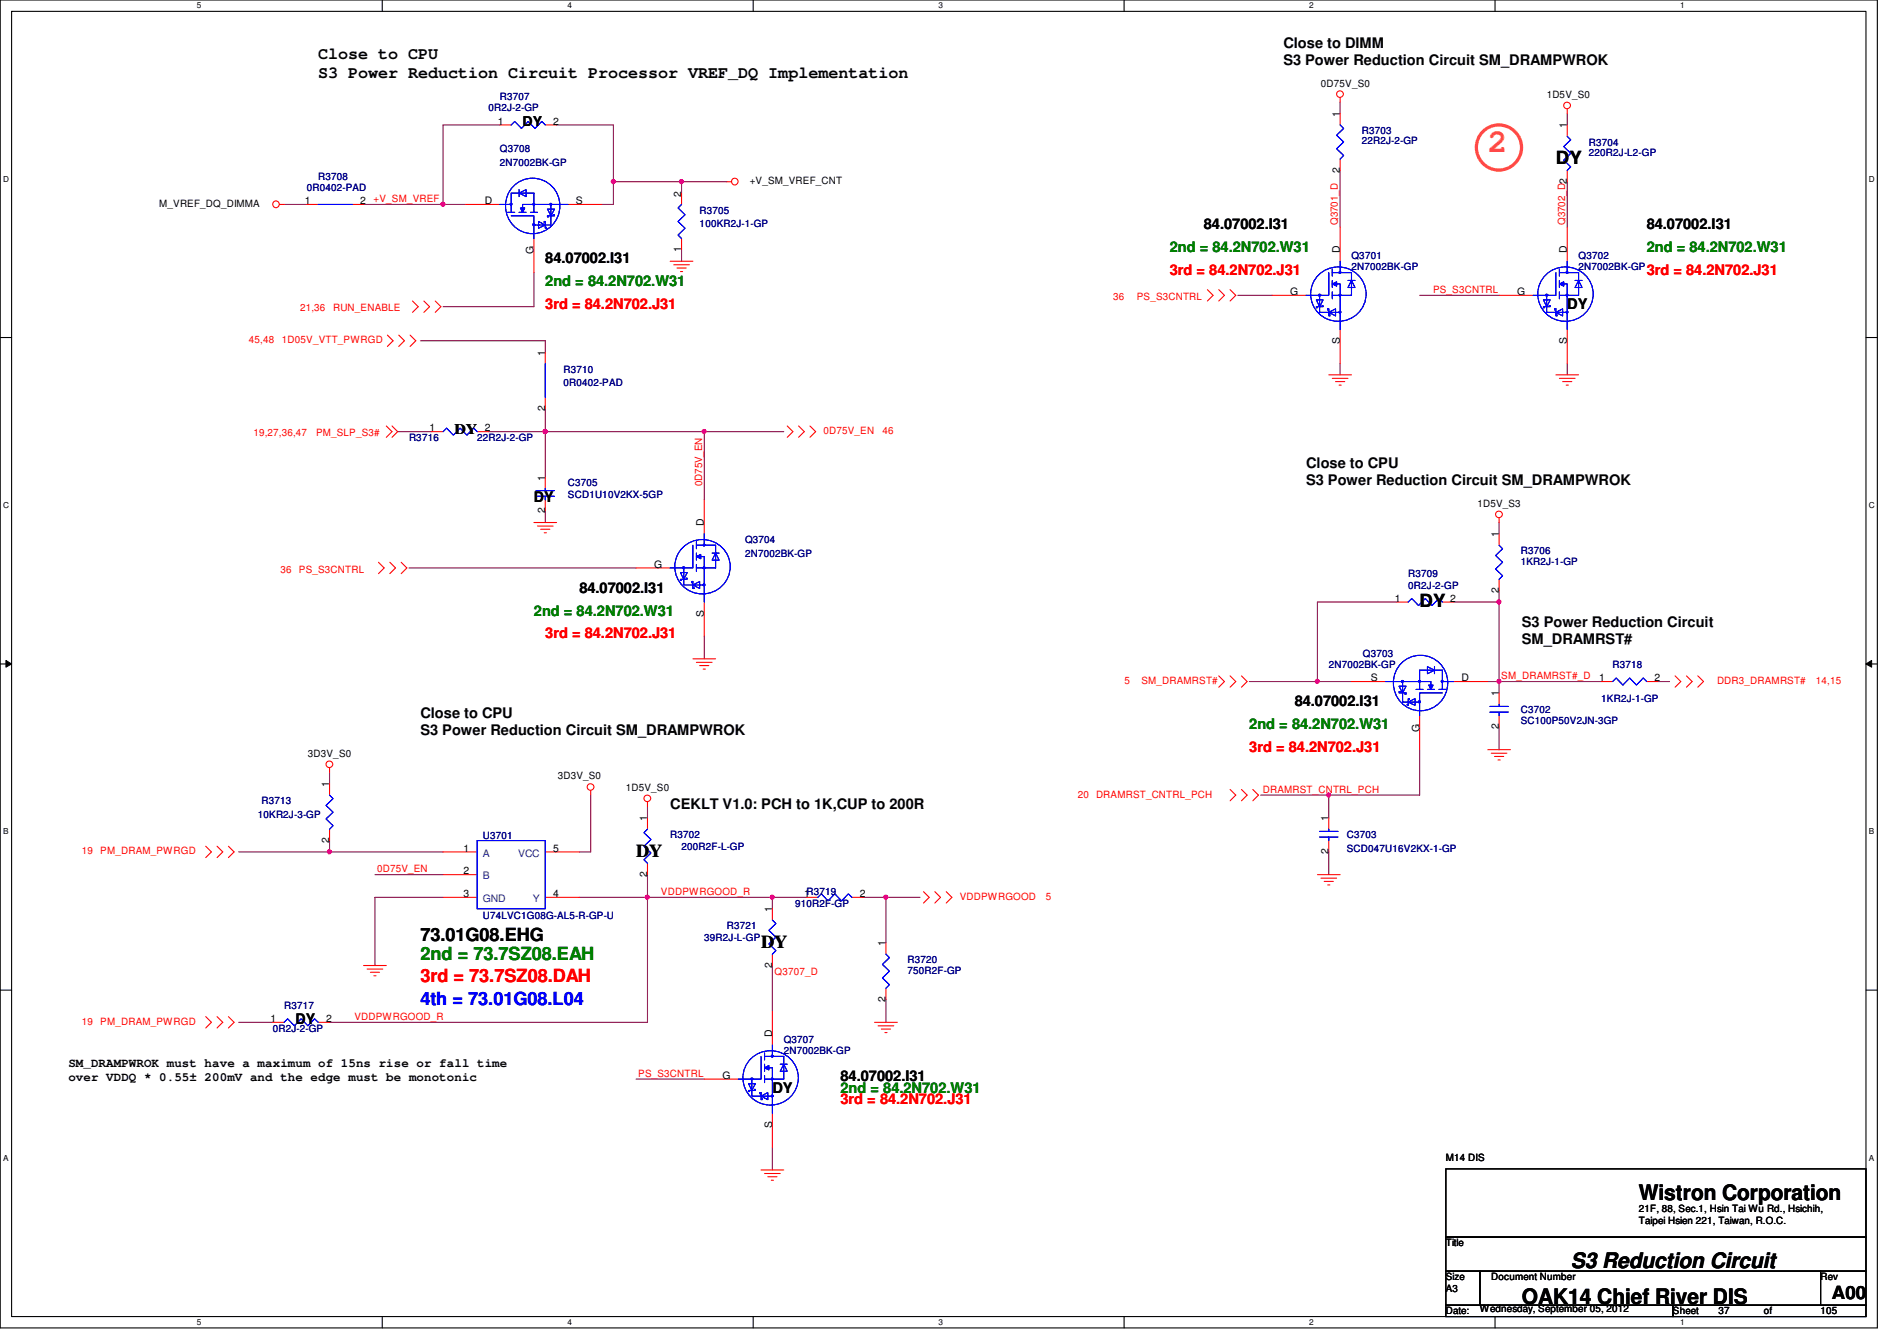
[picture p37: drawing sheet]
<svg xmlns="http://www.w3.org/2000/svg" width="297mm" height="210mm" viewBox="0 0 297 210" stroke-linecap="round" stroke-linejoin="round" font-family="sans-serif">
<defs><g id="words">
<text font-size="5.1" fill="#ff8000" x="233" y="23.8">2</text>
<g font-size="3.3">
<text x="256.6" y="187.9">Wistron Corporation</text>
<text x="246" y="198.5">S3 Reduction Circuit</text>
<text x="238.3" y="204">OAK14 Chief River DIS</text>
</g>
<g font-size="2.8">
<text x="243.6" y="25.7">DY</text>
<text x="222.3" y="95.1">DY</text>
<text x="99.6" y="134.2">DY</text>
<text x="65.8" y="147.4">73.01G08.EHG</text>
<text x="119.2" y="148.4">DY</text>
<text x="286.8" y="203.4">A00</text>
</g>
<text font-size="2.8" fill="#008000" x="65.8" y="150.2">2nd = 73.7SZ08.EAH</text>
<text font-size="2.8" fill="#f00" x="65.8" y="153.8">3rd = 73.7SZ08.DAH</text>
<text font-size="2.8" fill="#00f" x="65.8" y="157.3">4th = 73.01G08.L04</text>
<g font-size="2.6">
<text x="49.8" y="9.3">Close to CPU</text>
<text x="49.8" y="12.2">S3 Power Reduction Circuit Processor VREF_DQ Implementation</text>
</g>
<g font-size="2.3">
<text x="201" y="7.5">Close to DIMM</text>
<text x="201" y="10.2">S3 Power Reduction Circuit SM_DRAMPWROK</text>
<text x="188.5" y="35.9">84.07002.I31</text>
<text x="257.8" y="35.9">84.07002.I31</text>
<text x="85.4" y="41.2">84.07002.I31</text>
<text x="245.4" y="48.3">DY</text>
<text x="71.2" y="67.9">DY</text>
<text x="204.5" y="73.2">Close to CPU</text>
<text x="204.5" y="76">S3 Power Reduction Circuit SM_DRAMPWROK</text>
<text x="83.6" y="78.6">DY</text>
<text x="90.7" y="92.8">84.07002.I31</text>
<text x="238.3" y="98.1">S3 Power Reduction Circuit</text>
<text x="238.3" y="100.9">SM_DRAMRST#</text>
<text x="65.8" y="112.4">Close to CPU</text>
<text x="202.7" y="110.6">84.07002.I31</text>
<text x="65.8" y="115.1">S3 Power Reduction Circuit SM_DRAMPWROK</text>
<text x="104.9" y="126.6">CEKLT V1.0: PCH to 1K,CUP to 200R</text>
<text x="46.3" y="160.4">DY</text>
<text x="120.9" y="171">DY</text>
<text x="131.6" y="169.2">84.07002.I31</text>
</g>
<g font-size="2.3" fill="#008000">
<text x="183.2" y="39.5">2nd = 84.2N702.W31</text>
<text x="257.8" y="39.5">2nd = 84.2N702.W31</text>
<text x="85.4" y="44.8">2nd = 84.2N702.W31</text>
<text x="83.6" y="96.4">2nd = 84.2N702.W31</text>
<text x="195.6" y="114.1">2nd = 84.2N702.W31</text>
<text x="131.6" y="171">2nd = 84.2N702.W31</text>
</g>
<g font-size="2.3" fill="#f00">
<text x="183.2" y="43">3rd = 84.2N702.J31</text>
<text x="257.8" y="43">3rd = 84.2N702.J31</text>
<text x="85.4" y="48.3">3rd = 84.2N702.J31</text>
<text x="85.4" y="99.9">3rd = 84.2N702.J31</text>
<text x="195.6" y="117.7">3rd = 84.2N702.J31</text>
<text x="131.6" y="172.8">3rd = 84.2N702.J31</text>
</g>
<text font-size="2.1" x="81.8" y="19.8">DY</text>
<g font-size="1.9">
<text x="10.7" y="167">SM_DRAMPWROK must have a maximum of 15ns rise or fall time</text>
<text x="10.7" y="169.2">over VDDQ * 0.55± 200mV and the edge must be monotonic</text>
</g>
<g font-size="1.6" fill="#000080">
<text x="76.5" y="17.4">0R2J-2-GP</text>
<text x="78.3" y="15.7">R3707</text>
<text x="78.3" y="23.8">Q3708</text>
<text x="213.2" y="21">R3703</text>
<text x="213.2" y="22.6">22R2J-2-GP</text>
<text x="248.8" y="22.8">R3704</text>
<text x="48" y="29.9">0R0402-PAD</text>
<text x="49.8" y="28.1">R3708</text>
<text x="78.3" y="26">2N7002BK-GP</text>
<text x="248.8" y="24.4">220R2J-L2-GP</text>
<text x="109.6" y="33.4">R3705</text>
<text x="109.6" y="35.6">100KR2J-1-GP</text>
<text x="211.6" y="40.6">Q3701</text>
<text x="247.2" y="40.6">Q3702</text>
<text x="211.6" y="42.3">2N7002BK-GP</text>
<text x="247.2" y="42.3">2N7002BK-GP</text>
<text x="88.2" y="58.3">R3710</text>
<text x="88.2" y="60.5">0R0402-PAD</text>
<text x="64" y="69">R3716</text>
<text x="74.7" y="69">22R2J-2-GP</text>
<text x="88.9" y="76.1">C3705</text>
<text x="88.9" y="77.9">SCD1U10V2KX-5GP</text>
<text x="116.7" y="85">Q3704</text>
<text x="116.7" y="87.1">2N7002BK-GP</text>
<text x="238.1" y="86.8">R3706</text>
<text x="238.1" y="88.4">1KR2J-1-GP</text>
<text x="220.5" y="90.3">R3709</text>
<text x="220.5" y="92.1">0R2J-2-GP</text>
<text x="208.1" y="104.6">2N7002BK-GP</text>
<text x="213.4" y="102.8">Q3703</text>
<text x="252.5" y="104.6">R3718</text>
<text x="238.1" y="111.7">C3702</text>
<text x="238.1" y="113.3">SC100P50V2JN-3GP</text>
<text x="250.7" y="109.9">1KR2J-1-GP</text>
<text x="40.9" y="125.9">R3713</text>
<text x="40.4" y="128">10KR2J-3-GP</text>
<text x="75.6" y="131.4">U3701</text>
<text x="104.9" y="131.2">R3702</text>
<text x="210.9" y="131.2">C3703</text>
<text x="106.7" y="133">200R2F-L-GP</text>
<text x="210.9" y="133.3">SCD047U16V2KX-1-GP</text>
<text x="75.6" y="143.8">U74LVC1G08G-AL5-R-GP-U</text>
<text x="124.5" y="141.9">910R2F-GP</text>
<text x="110.3" y="147.2">39R2J-L-GP</text>
<text x="113.8" y="145.5">R3721</text>
<text x="142.1" y="150.8">R3720</text>
<text x="142.1" y="152.4">750R2F-GP</text>
<text x="42.7" y="161.5">0R2J-2-GP</text>
<text x="44.5" y="157.9">R3717</text>
<text x="122.7" y="163.2">Q3707</text>
<text x="122.7" y="165">2N7002BK-GP</text>
</g>
<g font-size="1.6">
<text x="206.8" y="13.5">0D75V_S0</text>
<text x="242.2" y="15.3">1D5V_S0</text>
<text x="77.9" y="19.5">1</text>
<text x="86.6" y="19.5">2</text>
<text x="209.8" y="18.3" transform="rotate(-90 209.8 18.3)">1</text>
<text x="245.4" y="20.1" transform="rotate(-90 245.4 20.1)">1</text>
<text x="117.4" y="28.8">+V_SM_VREF_CNT</text>
<text x="209.8" y="27" transform="rotate(-90 209.8 27)">2</text>
<text x="24.9" y="32.4">M_VREF_DQ_DIMMA</text>
<text x="47.7" y="32">1</text>
<text x="56.4" y="32">2</text>
<text x="75.9" y="32">D</text>
<text x="90.2" y="32">S</text>
<text x="106.7" y="30.8" transform="rotate(-90 106.7 30.8)">2</text>
<text x="83.6" y="39.8" transform="rotate(-90 83.6 39.8)">G</text>
<text x="106.7" y="39.5" transform="rotate(-90 106.7 39.5)">1</text>
<text x="209.8" y="39.7" transform="rotate(-90 209.8 39.7)">D</text>
<text x="245.4" y="39.7" transform="rotate(-90 245.4 39.7)">D</text>
<text x="202" y="46.2">G</text>
<text x="237.6" y="46.2">G</text>
<text x="209.8" y="53.9" transform="rotate(-90 209.8 53.9)">S</text>
<text x="245.4" y="53.9" transform="rotate(-90 245.4 53.9)">S</text>
<text x="85.3" y="55.7" transform="rotate(-90 85.3 55.7)">1</text>
<text x="85.3" y="64.3" transform="rotate(-90 85.3 64.3)">2</text>
<text x="67.3" y="67.5">1</text>
<text x="75.9" y="67.5">2</text>
<text x="85.3" y="75.2" transform="rotate(-90 85.3 75.2)">1</text>
<text x="85.3" y="80.3" transform="rotate(-90 85.3 80.3)">2</text>
<text x="110.2" y="82.3" transform="rotate(-90 110.2 82.3)">D</text>
<text x="231.3" y="79.3">1D5V_S3</text>
<text x="102.4" y="88.9">G</text>
<text x="234.7" y="84.1" transform="rotate(-90 234.7 84.1)">1</text>
<text x="218.4" y="94.2">1</text>
<text x="227.1" y="94.2">2</text>
<text x="234.7" y="92.8" transform="rotate(-90 234.7 92.8)">2</text>
<text x="110.2" y="96.6" transform="rotate(-90 110.2 96.6)">S</text>
<text x="214.7" y="106.6">S</text>
<text x="228.9" y="106.6">D</text>
<text x="250.4" y="106.6">1</text>
<text x="259.1" y="106.6">2</text>
<text x="234.7" y="109" transform="rotate(-90 234.7 109)">1</text>
<text x="48.2" y="118.4">3D3V_S0</text>
<text x="222.2" y="114.5" transform="rotate(-90 222.2 114.5)">G</text>
<text x="234.7" y="114.1" transform="rotate(-90 234.7 114.1)">2</text>
<text x="51.6" y="123.2" transform="rotate(-90 51.6 123.2)">1</text>
<text x="87.3" y="122">3D3V_S0</text>
<text x="98" y="123.8">1D5V_S0</text>
<text x="51.6" y="131.9" transform="rotate(-90 51.6 131.9)">2</text>
<text x="101.3" y="128.6" transform="rotate(-90 101.3 128.6)">1</text>
<text x="208" y="128.6" transform="rotate(-90 208 128.6)">1</text>
<text x="72.6" y="133.3">1</text>
<text x="72.6" y="136.9">2</text>
<text x="86.6" y="133.3">5</text>
<text x="101.3" y="137.2" transform="rotate(-90 101.3 137.2)">2</text>
<text x="208" y="133.7" transform="rotate(-90 208 133.7)">2</text>
<text x="72.6" y="140.4">3</text>
<text x="86.6" y="140.4">4</text>
<text x="120.9" y="142.8" transform="rotate(-90 120.9 142.8)">1</text>
<text x="125.9" y="140.4">1R3719</text>
<text x="134.6" y="140.4">2</text>
<text x="138.7" y="148.1" transform="rotate(-90 138.7 148.1)">1</text>
<text x="120.9" y="151.5" transform="rotate(-90 120.9 151.5)">2</text>
<text x="42.4" y="160">1</text>
<text x="51.1" y="160">2</text>
<text x="138.7" y="156.8" transform="rotate(-90 138.7 156.8)">2</text>
<text x="120.9" y="162.3" transform="rotate(-90 120.9 162.3)">D</text>
<text x="113.1" y="168.9">G</text>
<text x="120.9" y="176.6" transform="rotate(-90 120.9 176.6)">S</text>
<text x="226.4" y="181.7">M14 DIS</text>
<text x="256.6" y="189.7">21F, 88, Sec.1, Hsin Tai Wu Rd., Hsichih,</text>
<text x="256.6" y="191.6">Taipei Hsien 221, Taiwan, R.O.C.</text>
<text x="226.4" y="195.1">Title</text>
<text x="226.4" y="200.4">Size</text>
<text x="226.4" y="202.2">A3</text>
<text x="233.5" y="200.4">Document Number</text>
<text x="285.1" y="200.4">Rev</text>
<text x="226.4" y="205.7">Date:</text>
<text x="231.7" y="205.4">Wednesday, September 05, 2012</text>
<text x="262" y="205.7">Sheet</text>
<text x="269.1" y="205.7">37</text>
<text x="276.2" y="205.7">of</text>
<text x="285.1" y="205.7">105</text>
</g>
<g font-size="1.6" fill="#f00">
<text x="58.5" y="31.7">+V_SM_VREF</text>
<text x="209.5" y="35.2" transform="rotate(-90 209.5 35.2)">Q3701_D</text>
<text x="245.1" y="35.2" transform="rotate(-90 245.1 35.2)">Q3702_D2</text>
<text x="174.3" y="46.9">36</text>
<text x="178" y="46.9">PS_S3CNTRL</text>
<text x="224.4" y="45.9">PS_S3CNTRL</text>
<text x="39" y="53.7">45,48</text>
<text x="44.2" y="53.7">1D05V_VTT_PWRGD</text>
<text x="47" y="48.7">21,36</text>
<text x="52.2" y="48.7">RUN_ENABLE</text>
<text x="39.7" y="68.3">19,27,36,47</text>
<text x="49.5" y="68.3">PM_SLP_S3#</text>
<text x="128.9" y="67.9">0D75V_EN</text>
<text x="138.2" y="67.9">46</text>
<text x="109.9" y="76.1" transform="rotate(-90 109.9 76.1)">0D75V_EN</text>
<text x="43.9" y="89.6">36</text>
<text x="46.8" y="89.6">PS_S3CNTRL</text>
<text x="176.1" y="107.1">5</text>
<text x="178.7" y="107.1">SM_DRAMRST#</text>
<text x="235.1" y="106.3">SM_DRAMRST#_D</text>
<text x="268.9" y="107.1">DDR3_DRAMRST#</text>
<text x="284.3" y="107.1">14,15</text>
<text x="168.8" y="124.8">20 DRAMRST_CNTRL_PCH</text>
<text x="197.7" y="124.1">DRAMRST_CNTRL_PCH</text>
<text x="12.8" y="133.7">19</text>
<text x="15.7" y="133.7">PM_DRAM_PWRGD</text>
<text x="59.1" y="136.6">0D75V_EN</text>
<text x="103.5" y="140.1">VDDPWRGOOD_R</text>
<text x="150.3" y="140.8">VDDPWRGOOD</text>
<text x="163.8" y="140.8">5</text>
<text x="121.3" y="152.6">Q3707_D</text>
<text x="12.8" y="160.4">19</text>
<text x="15.7" y="160.4">PM_DRAM_PWRGD</text>
<text x="55.5" y="159.7">VDDPWRGOOD_R</text>
<text x="99.9" y="168.6">PS_S3CNTRL</text>
</g>
<g font-size="1.6" fill="#004080">
<text x="75.6" y="134.1">A</text>
<text x="75.6" y="137.6">B</text>
<text x="81.1" y="134.1">VCC</text>
<text x="75.6" y="141.2">GND</text>
<text x="83.4" y="141.2">Y</text>
</g>
<g font-size="1.3">
<text x="30.8" y="1.3">5</text>
<text x="88.9" y="1.3">4</text>
<text x="146.9" y="1.3">3</text>
<text x="205" y="1.3">2</text>
<text x="263.1" y="1.3">1</text>
<text x=".5" y="28.4">D</text>
<text x="292.6" y="28.4">D</text>
<text x=".5" y="79.5">C</text>
<text x="292.6" y="79.5">C</text>
<text x=".5" y="130.6">B</text>
<text x="292.6" y="130.6">B</text>
<text x=".5" y="181.7">A</text>
<text x="292.6" y="181.7">A</text>
<text x="30.8" y="207.4">5</text>
<text x="88.9" y="207.4">4</text>
<text x="146.9" y="207.4">3</text>
<text x="205" y="207.4">2</text>
<text x="263.1" y="207.4">1</text>
</g>
</g></defs>
<path d="M0 0h294v207.9h-294zM1.8 1.8h290.4v204.3h-290.4z" fill="none" stroke="#000" stroke-width=".17"/>
<g fill="#fff">
<path d="M30.8 .2h.7v1.4h-.7z"/>
<path d="M30.8 206.2h.7v1.4h-.7z"/>
</g>
<path d="M59.9 0v1.8M59.9 206.1v1.8" fill="none" stroke="#000" stroke-width=".17"/>
<g fill="#fff">
<path d="M88.9 .2h.6v1.4h-.6z"/>
<path d="M88.9 206.2h.6v1.4h-.6z"/>
</g>
<path d="M117.9 0v1.8M117.9 206.1v1.8" fill="none" stroke="#000" stroke-width=".17"/>
<g fill="#fff">
<path d="M146.9 .2h.7v1.4h-.7z"/>
<path d="M146.9 206.2h.7v1.4h-.7z"/>
</g>
<path d="M176 0v1.8M176 206.1v1.8" fill="none" stroke="#000" stroke-width=".17"/>
<g fill="#fff">
<path d="M205 .2h.7v1.4h-.7z"/>
<path d="M205 206.2h.7v1.4h-.7z"/>
</g>
<path d="M234.1 0v1.8M234.1 206.1v1.8" fill="none" stroke="#000" stroke-width=".17"/>
<g fill="#fff">
<path d="M263.1 .2h.7v1.4h-.7z"/>
<path d="M263.1 206.2h.7v1.4h-.7z"/>
<path d="M.5 27.3h.9v1.4h-.9z"/>
<path d="M292.6 27.3h.9v1.4h-.9z"/>
<path d="M.5 78.4h.9v1.4h-.9z"/>
<path d="M292.6 78.4h.9v1.4h-.9z"/>
</g>
<path d="M0 52.8h1.8M292.2 52.8h1.8" fill="none" stroke="#000" stroke-width=".17"/>
<g fill="#fff">
<path d="M.5 129.5h.8v1.4h-.8z"/>
<path d="M292.6 129.5h.9v1.4h-.9z"/>
</g>
<path d="M0 103.9h1.8M292.2 103.9h1.8" fill="none" stroke="#000" stroke-width=".17"/>
<path d="M.9 103.4l.9 .5-.9 .5zM292.2 103.9l.9-.5v1z" fill="#000"/>
<path d="M.9 103.4l.9 .5-.9 .5zM292.2 103.9l.9-.5v1z" fill="none" stroke="#000" stroke-width=".16"/>
<g fill="#fff">
<path d="M.5 180.5h.8v1.4h-.8z"/>
<path d="M292.6 180.5h.9v1.4h-.9z"/>
</g>
<path d="M0 155h1.8M292.2 155h1.8" fill="none" stroke="#000" stroke-width=".17"/>
<path d="M209.8 16v1.8M209.8 26.7v8.9M193.8 46.2h5.4M209.8 56.9v1.8M64 88.9h35.6M110.3 99.6v3.5M206.3 94.2h12.4M234.7 92.5v16M206.3 106.7h5.3M222.3 117.3v7.2M234.7 113.8v3.5" fill="none" stroke="#800040" stroke-width=".17"/>
<circle cx="234.7" cy="106.7" r=".32" fill="#f0f"/>
<circle cx="234.7" cy="106.7" r=".32" fill="none" stroke="#f0f" stroke-width=".17"/>
<circle cx="234.7" cy="94.2" r=".32" fill="#f0f"/>
<circle cx="234.7" cy="94.2" r=".32" fill="none" stroke="#f0f" stroke-width=".17"/>
<path d="M227.6 94.2h7.1M234.7 81.8v1.8M233 106.7h1.7M208.1 133.3v3.6M208.1 124.5h14.2" fill="none" stroke="#800040" stroke-width=".17"/>
<circle cx="208" cy="124.4" r=".32" fill="#f0f"/>
<circle cx="208" cy="124.4" r=".32" fill="none" stroke="#f0f" stroke-width=".17"/>
<path d="M234.7 106.7h16M259.6 106.7h1.8M37.4 133.3h14.2M51.6 120.9v1.8M51.6 131.6v1.7M51.6 133.3h17.8M138.7 140.5v7.1" fill="none" stroke="#800040" stroke-width=".17"/>
<circle cx="51.6" cy="133.3" r=".32" fill="#f0f"/>
<circle cx="51.6" cy="133.3" r=".32" fill="none" stroke="#f0f" stroke-width=".17"/>
<path d="M58.7 136.9h10.7M92.5 124.5v8.8h-1.8M101.4 126.2v1.8M58.7 140.5h10.7M90.7 140.5h10.7" fill="none" stroke="#800040" stroke-width=".17"/>
<circle cx="101.4" cy="140.4" r=".32" fill="#f0f"/>
<circle cx="101.4" cy="140.4" r=".32" fill="none" stroke="#f0f" stroke-width=".17"/>
<path d="M58.7 140.5v10.6M138.7 140.5h5.4" fill="none" stroke="#800040" stroke-width=".17"/>
<circle cx="138.7" cy="140.4" r=".32" fill="#f0f"/>
<circle cx="138.7" cy="140.4" r=".32" fill="none" stroke="#f0f" stroke-width=".17"/>
<path d="M87.2 19.6h8.9M96.1 28.4v3.6M83.6 42.7v5.3h-14.2M120.9 151.1v7.1M135.2 140.5h3.5M138.7 156.5v3.5M37.4 160h5.3M99.6 168.9h10.7" fill="none" stroke="#800040" stroke-width=".17"/>
<circle cx="96" cy="28.4" r=".32" fill="#f0f"/>
<circle cx="96" cy="28.4" r=".32" fill="none" stroke="#f0f" stroke-width=".17"/>
<path d="M56.9 32h12.5" fill="none" stroke="#800040" stroke-width=".17"/>
<circle cx="69.4" cy="32" r=".32" fill="#f0f"/>
<circle cx="69.4" cy="32" r=".32" fill="none" stroke="#f0f" stroke-width=".17"/>
<path d="M78.3 19.6h-8.9v12.4h3.5M44.5 32h3.5M96.1 28.4h10.6M106.7 39.1v1.8M106.7 28.4v1.8M106.7 28.4h7.1" fill="none" stroke="#800040" stroke-width=".17"/>
<circle cx="106.7" cy="28.4" r=".32" fill="#f0f"/>
<circle cx="106.7" cy="28.4" r=".32" fill="none" stroke="#f0f" stroke-width=".17"/>
<path d="M94.3 32h1.8M85.4 53.3v1.8M62.3 67.6h5.3M76.5 67.6h8.9M85.4 64v3.6M85.4 67.6v7.1M110.3 67.6h12.4M85.4 80v1.8" fill="none" stroke="#800040" stroke-width=".17"/>
<circle cx="85.4" cy="67.5" r=".32" fill="#f0f"/>
<circle cx="85.4" cy="67.5" r=".32" fill="none" stroke="#f0f" stroke-width=".17"/>
<path d="M245.4 17.8v1.8M245.4 28.4v7.2M245.4 56.9v1.8M101.4 136.9v3.6h19.5v1.7M120.9 140.5h5.4M120.9 179.6v3.5" fill="none" stroke="#800040" stroke-width=".17"/>
<circle cx="120.9" cy="140.4" r=".32" fill="#f0f"/>
<circle cx="120.9" cy="140.4" r=".32" fill="none" stroke="#f0f" stroke-width=".17"/>
<path d="M96.1 19.6v8.8M206.3 94.2v12.5" fill="none" stroke="#800040" stroke-width=".17"/>
<circle cx="206.3" cy="106.7" r=".32" fill="#f0f"/>
<circle cx="206.3" cy="106.7" r=".32" fill="none" stroke="#f0f" stroke-width=".17"/>
<path d="M65.8 53.3h19.6M222.3 46.2h12.4M110.3 67.6v10.6M195.6 106.7h10.7M197.4 124.5h10.7v3.5" fill="none" stroke="#800040" stroke-width=".17"/>
<circle cx="110.2" cy="67.5" r=".32" fill="#f0f"/>
<circle cx="110.2" cy="67.5" r=".32" fill="none" stroke="#f0f" stroke-width=".17"/>
<path d="M85.4 67.6h24.9M101.4 140.5v19.5h-49.8" fill="none" stroke="#800040" stroke-width=".17"/>
<circle cx="85.4" cy="67.5" r=".32" fill="#f0f"/>
<circle cx="85.4" cy="67.5" r=".32" fill="none" stroke="#f0f" stroke-width=".17"/>
<g fill="none" stroke="#f00" stroke-width=".17">
<path d="M209.8 15.3v.7M245.4 17.1v.7M43.8 32h.7M113.8 28.4h.8M60.7 52.5l.8 .8-.8 .9M62.4 52.5l.9 .8-.9 .9M64.2 52.5l.9 .8-.9 .9M64.6 47.1l.9 .9-.9 .9M66.4 47.1l.9 .9-.9 .9M68.2 47.1l.8 .9-.8 .9M104.9 40.9h3.6M105.5 41.4h2.4"/>
<path d="M106 42h1.4M106.5 42.5h.4M189.1 45.3l.8 .9-.8 .9M190.8 45.3l.9 .9-.9 .9M192.6 45.3l.9 .9-.9 .9M208.1 58.7h3.5M208.6 59.2h2.5M209.1 59.7h1.5M243.6 58.7h3.6M244.2 59.2h2.4M244.7 59.7h1.4M60.5 66.7l.9 .9-.9 .9"/>
<path d="M61.4 66.7l.9 .9-.9 .9M85.4 74.7v1.8M85.4 78.2v1.8M123.3 66.7l.9 .9-.9 .9M125 66.7l.9 .9-.9 .9M126.8 66.7l.9 .9-.9 .9M209.7 60.3h.3M245.2 60.3h.4M59.3 88l.9 .9-.9 .9M61 88l.9 .9-.9 .9M62.8 88l.9 .9-.9 .9M83.6 81.8h3.6"/>
<path d="M84.2 82.3h2.4M84.7 82.8h1.4M85.2 83.4h.4M234.7 81.1v.7M108.5 103.1h3.6M109 103.7h2.5M109.6 104.2h1.4M110.1 104.7h.3M190.8 105.8l.9 .9-.9 .9M192.6 105.8l.9 .9-.9 .9M194.4 105.8l.9 .9-.9 .9M233 117.3h3.5"/>
<path d="M233.5 117.9h2.5M234 118.4h1.5M234.6 119h.3M262.3 105.8l.9 .9-.9 .9M264.1 105.8l.9 .9-.9 .9M265.8 105.8l.9 .9-.9 .9M32.2 132.5l.9 .8-.9 .9M34 132.5l.9 .8-.9 .9M35.8 132.5l.9 .8-.9 .9M51.6 120.2v.7M51.6 122.7v1.8M51.6 129.8v1.8"/>
<path d="M69.4 133.3h5.3M69.4 136.9h5.3M85.4 133.3h5.3M92.5 123.7v.8M101.4 125.5v.7M144.6 139.6l.9 .9-.9 .9M146.4 139.6l.9 .9-.9 .9M148.2 139.6l.9 .9-.9 .9M192.6 123.6l.9 .9-.9 .8M194.4 123.6l.9 .9-.9 .8M196.2 123.6l.9 .9-.9 .8M206.3 136.9h3.5"/>
<path d="M206.8 137.5h2.5M207.3 138h1.5M207.9 138.5h.3M208.1 128v1.8M208.1 131.6v1.7M32.2 159.1l.9 .9-.9 .9M34 159.1l.9 .9-.9 .9M35.8 159.1l.9 .9-.9 .9M56.9 151.1h3.6M57.5 151.7h2.4M58 152.2h1.4M58.5 152.7h.4"/>
<path d="M69.4 140.5h5.3M85.4 140.5h5.3M120.9 158.2v5.4M110.3 168.9h5.3M120.9 174.2v5.4M136.9 160h3.6M137.5 160.6h2.5M138 161.1h1.4M138.6 161.6h.3M119.2 183.1h3.5M119.7 183.7h2.5M120.2 184.2h1.5"/>
<path d="M120.8 184.7h.3"/>
<circle cx="209.8" cy="14.7" r=".52"/>
<circle cx="245.4" cy="16.5" r=".52"/>
<circle cx="43.2" cy="32" r=".52"/>
<circle cx="115" cy="28.4" r=".52"/>
<circle cx="234.7" cy="80.5" r=".52"/>
<circle cx="51.6" cy="119.6" r=".52"/>
<circle cx="92.5" cy="123.2" r=".52"/>
<circle cx="101.4" cy="125" r=".52"/>
</g>
<path d="M226.4 183h65.8v10.6h-65.8zM226.4 193.6h65.8v5.4h-65.8zM226.4 199h5.3v5.3h-5.3zM231.7 199h53.4v5.3h-53.4zM285.1 199h7.1v5.3h-7.1zM226.4 204.3h35.6v1.8h-35.6zM262 204.3h30.2v1.8h-30.2z" fill="none" stroke="#000" stroke-width=".17"/>
<circle cx="234.7" cy="23.1" r="3.5" fill="none" stroke="#ff8000" stroke-width=".51"/>
<g fill="none" stroke="#00f" stroke-width=".17">
<path d="M83.9 77.7h2.9M83.9 76.8h2.9M85.4 76.5v.3M85.4 77.7v.5M51.6 124.5l.6 .5-1.1 1.1 1.1 1-1.1 1.1 1.1 1-.6 .6M74.7 131.6h10.7v10.6h-10.7zM206.6 130.1h2.9M206.6 131h2.9M208.1 129.8v.3M208.1 131v.6M119.2 165.4v3.5h-3.6M119.7 168.4v1.1"/>
<path d="M119.7 164.8v1.1M119.7 168.9h1.2v5.3M119.7 167.1h1.2v1.8h1.8M119.7 166.6v1.1M120.9 163.6v1.8h-1.2M120.9 165.4h1.8"/>
</g>
<path d="M120.8 168.8h.2v.2h-.2z" fill-rule="evenodd" fill="#00f"/>
<path d="M120.8 168.8h.2v.2h-.2z" fill="none" stroke="#00f" stroke-width=".17"/>
<path d="M120.8 165.2h.2v.2h-.2z" fill-rule="evenodd" fill="#00f"/>
<path d="M120.8 165.2h.2v.2h-.2z" fill="none" stroke="#00f" stroke-width=".17"/>
<path d="M119.7 167.1l.7-.3v.7z" fill-rule="evenodd" fill="#00f"/>
<path d="M117.2 169.6h1.1l-.6 1.1zM117.7 168.9v2.7h3.2M118.1 170.5h.2v.2h-1.1v.2h.2M119 171.2v-.2h.2v1.1h.1v-.2M119.2 171.6l1-.6v1.1zM119.7 167.1l.7-.3v.7zM122.2 166.6h1.1M122.7 165.4v3.5M122.7 166.6l.6 1.1h-1.1z" fill="none" stroke="#00f" stroke-width=".17"/>
<path d="M117.6 168.8h.2v.2h-.2z" fill-rule="evenodd" fill="#00f"/>
<path d="M117.6 168.8h.2v.2h-.2z" fill="none" stroke="#00f" stroke-width=".17"/>
<path d="M120.8 171.4h.2v.3h-.2z" fill-rule="evenodd" fill="#00f"/>
<g fill="none" stroke="#00f" stroke-width=".17">
<path d="M119.2 165.4v3.5h-3.6M119.7 168.4v1.1M119.7 164.8v1.1M119.7 168.9h1.2v5.3M119.7 167.1h1.2v1.8h1.8M119.7 166.6v1.1M120.8 171.4h.2v.3h-.2zM120.9 163.6v1.8h-1.2M120.9 165.4h1.8"/>
<circle cx="120.7" cy="168.7" r="4.3"/>
</g>
<path d="M120.8 168.8h.2v.2h-.2z" fill-rule="evenodd" fill="#00f"/>
<path d="M120.8 168.8h.2v.2h-.2z" fill="none" stroke="#00f" stroke-width=".17"/>
<path d="M120.8 165.2h.2v.2h-.2z" fill-rule="evenodd" fill="#00f"/>
<path d="M120.8 165.2h.2v.2h-.2z" fill="none" stroke="#00f" stroke-width=".17"/>
<path d="M119.7 167.1l.7-.3v.7z" fill-rule="evenodd" fill="#00f"/>
<path d="M117.2 169.6h1.1l-.6 1.1zM117.7 168.9v2.7h3.2M118.1 170.5h.2v.2h-1.1v.2h.2M119 171.2v-.2h.2v1.1h.1v-.2M119.2 171.6l1-.6v1.1zM119.7 167.1l.7-.3v.7zM122.2 166.6h1.1M122.7 165.4v3.5M122.7 166.6l.6 1.1h-1.1z" fill="none" stroke="#00f" stroke-width=".17"/>
<path d="M117.6 168.8h.2v.2h-.2z" fill-rule="evenodd" fill="#00f"/>
<path d="M117.6 168.8h.2v.2h-.2z" fill="none" stroke="#00f" stroke-width=".17"/>
<path d="M120.8 171.4h.2v.3h-.2z" fill-rule="evenodd" fill="#00f"/>
<g fill="none" stroke="#00f" stroke-width=".17">
<path d="M245.4 21.3l.6 .6-1.1 1 1.1 1.1-1.1 1.1 1.1 1-.6 .6M208.1 42.7v3.5h-3.6M208.6 45.7v1.1M208.6 42.1v1.1M208.6 46.2h1.2v5.4M208.6 44.4h1.2v1.8h1.8M208.6 43.9v1.1M209.8 40.9v1.8h-1.2M209.8 42.7h1.8M220.5 94.2l.6-.5 1 1.1 1.1-1.1 1 1.1 1.1-1.1 .5 .5M234.7 85.3l.6 .6-1.1 1.1 1.1 1-1.1 1.1 1.1 1-.6 .6M233.3 111.5h2.9"/>
<path d="M233.3 110.6h2.9M234.7 110.2v.4M234.7 111.5v.5M120.8 171.4h.2v.3h-.2z"/>
<circle cx="120.7" cy="168.7" r="4.3"/>
</g>
<path d="M245.4 19.6v1.7M209.8 35.6v5.3M245.4 26.7v1.7M199.2 46.2h5.3M209.8 51.6v5.3M218.7 94.2h1.8M225.8 94.2h1.8M234.7 83.6v1.7M234.7 90.7v1.8M234.7 108.5v1.7M234.7 112v1.8" fill="none" stroke="#f00" stroke-width=".17"/>
<path d="M209.7 46.1h.2v.2h-.2z" fill-rule="evenodd" fill="#00f"/>
<path d="M209.7 46.1h.2v.2h-.2z" fill="none" stroke="#00f" stroke-width=".17"/>
<path d="M209.7 42.5h.2v.2h-.2z" fill-rule="evenodd" fill="#00f"/>
<path d="M209.7 42.5h.2v.2h-.2z" fill="none" stroke="#00f" stroke-width=".17"/>
<path d="M208.6 44.4l.7-.3v.7z" fill-rule="evenodd" fill="#00f"/>
<path d="M206.1 46.9h1.1l-.6 1.1zM206.6 46.2v2.7h3.2M207 47.8h.2v.2h-1.1v.2h.2M207.9 48.6v-.3h.2v1.1h.1v-.2M208.1 48.9l1-.6v1.1zM208.6 44.4l.7-.3v.7zM211.1 43.9h1.1M211.6 42.7v3.5M211.6 43.9l.6 1.1h-1.1z" fill="none" stroke="#00f" stroke-width=".17"/>
<path d="M206.5 46.1h.2v.2h-.2z" fill-rule="evenodd" fill="#00f"/>
<path d="M206.5 46.1h.2v.2h-.2z" fill="none" stroke="#00f" stroke-width=".17"/>
<path d="M209.7 48.8h.2v.2h-.2z" fill-rule="evenodd" fill="#00f"/>
<g fill="none" stroke="#00f" stroke-width=".17">
<path d="M208.1 42.7v3.5h-3.6M208.6 45.7v1.1M208.6 42.1v1.1M208.6 46.2h1.2v5.4M208.6 44.4h1.2v1.8h1.8M208.6 43.9v1.1M209.7 48.8h.2v.2h-.2zM209.8 40.9v1.8h-1.2M209.8 42.7h1.8"/>
<circle cx="209.6" cy="46" r="4.3"/>
</g>
<path d="M209.7 46.1h.2v.2h-.2z" fill-rule="evenodd" fill="#00f"/>
<path d="M209.7 46.1h.2v.2h-.2z" fill="none" stroke="#00f" stroke-width=".17"/>
<path d="M209.7 42.5h.2v.2h-.2z" fill-rule="evenodd" fill="#00f"/>
<path d="M209.7 42.5h.2v.2h-.2z" fill="none" stroke="#00f" stroke-width=".17"/>
<path d="M208.6 44.4l.7-.3v.7z" fill-rule="evenodd" fill="#00f"/>
<path d="M206.1 46.9h1.1l-.6 1.1zM206.6 46.2v2.7h3.2M207 47.8h.2v.2h-1.1v.2h.2M207.9 48.6v-.3h.2v1.1h.1v-.2M208.1 48.9l1-.6v1.1zM208.6 44.4l.7-.3v.7zM211.1 43.9h1.1M211.6 42.7v3.5M211.6 43.9l.6 1.1h-1.1z" fill="none" stroke="#00f" stroke-width=".17"/>
<path d="M206.5 46.1h.2v.2h-.2z" fill-rule="evenodd" fill="#00f"/>
<path d="M206.5 46.1h.2v.2h-.2z" fill="none" stroke="#00f" stroke-width=".17"/>
<path d="M209.7 48.8h.2v.2h-.2z" fill-rule="evenodd" fill="#00f"/>
<g fill="none" stroke="#00f" stroke-width=".17">
<path d="M80 19.6l.6-.6 1.1 1.1 1-1.1 1.1 1.1 1-1.1 .6 .6M49.8 32h5.4M78.3 32h1.7v1.2M79.5 33.2h1.1M80 33.8h3.6v3.5M80 30.2v1.8M81.3 33.2h1.1M83.1 33.2h1.1M83.6 30.2v1.8h-1.8v1.2M88.9 32h-5.3v1.2M85.4 56.9v5.3M209.7 48.8h.2v.2h-.2z"/>
<path d="M138.7 149.4l.6 .5-1.1 1.1 1.1 1-1.1 1.1 1.1 1-.6 .6M44.5 160l.5-.5 1.1 1.1 1.1-1.1 1 1.1 1.1-1.1 .5 .5"/>
<circle cx="209.6" cy="46" r="4.3"/>
</g>
<g fill="none" stroke="#f00" stroke-width=".17">
<path d="M78.3 19.6h1.7M85.4 19.6h1.8M48 32h1.8M55.2 32h1.7M72.9 32h5.4M83.6 37.3v5.4M88.9 32h5.4M85.4 55.1v1.8M85.4 62.2v1.8M138.7 147.6v1.8M138.7 154.7v1.8M42.7 160h1.8"/>
<path d="M49.8 160h1.8"/>
</g>
<path d="M83.5 31.9h.2v.2h-.2z" fill-rule="evenodd" fill="#00f"/>
<path d="M83.5 31.9h.2v.2h-.2z" fill="none" stroke="#00f" stroke-width=".17"/>
<path d="M79.9 31.9h.2v.2h-.2z" fill-rule="evenodd" fill="#00f"/>
<path d="M79.9 31.9h.2v.2h-.2z" fill="none" stroke="#00f" stroke-width=".17"/>
<path d="M81.5 32.6h.7l-.4 .6z" fill-rule="evenodd" fill="#00f"/>
<path d="M80 30.2h3.6M81.3 30.2l1.1-.5v1.1zM81.3 29.7v1.1M81.5 32.6h.7l-.4 .6zM84.3 34.7l1.1 .5-1.1 .5zM85.2 34.8v-.1h.2v1h.2v-.1M85.7 32.7h1.1l-.5 1.1zM86.3 32v3.2h-2.7M86.6 33.6h.2v.2h-1.1v.2h.2" fill="none" stroke="#00f" stroke-width=".17"/>
<path d="M83.5 35h.2v.3h-.2z" fill-rule="evenodd" fill="#00f"/>
<path d="M83.5 35h.2v.3h-.2z" fill="none" stroke="#00f" stroke-width=".17"/>
<path d="M86.1 31.9h.2v.2h-.2z" fill-rule="evenodd" fill="#00f"/>
<path d="M78.3 32h1.7v1.2M79.5 33.2h1.1M80 33.8h3.6v3.5M80 30.2v1.8M80.7 28.9a4.3 4.3 0 0 1 6 .6 4.3 4.3 0 0 1-.5 6 4.3 4.3 0 0 1-6.1-.5 4.5 4.5 0 0 1 .6-6.1zM81.3 33.2h1.1M83.1 33.2h1.1M83.6 30.2v1.8h-1.8v1.2M86.1 31.9h.2v.2h-.2zM88.9 32h-5.3v1.2" fill="none" stroke="#00f" stroke-width=".17"/>
<path d="M83.5 31.9h.2v.2h-.2z" fill-rule="evenodd" fill="#00f"/>
<path d="M83.5 31.9h.2v.2h-.2z" fill="none" stroke="#00f" stroke-width=".17"/>
<path d="M79.9 31.9h.2v.2h-.2z" fill-rule="evenodd" fill="#00f"/>
<path d="M79.9 31.9h.2v.2h-.2z" fill="none" stroke="#00f" stroke-width=".17"/>
<path d="M81.5 32.6h.7l-.4 .6z" fill-rule="evenodd" fill="#00f"/>
<path d="M80 30.2h3.6M81.3 30.2l1.1-.5v1.1zM81.3 29.7v1.1M81.5 32.6h.7l-.4 .6zM84.3 34.7l1.1 .5-1.1 .5zM85.2 34.8v-.1h.2v1h.2v-.1M85.7 32.7h1.1l-.5 1.1zM86.3 32v3.2h-2.7M86.6 33.6h.2v.2h-1.1v.2h.2" fill="none" stroke="#00f" stroke-width=".17"/>
<path d="M83.5 35h.2v.3h-.2z" fill-rule="evenodd" fill="#00f"/>
<path d="M83.5 35h.2v.3h-.2z" fill="none" stroke="#00f" stroke-width=".17"/>
<path d="M86.1 31.9h.2v.2h-.2z" fill-rule="evenodd" fill="#00f"/>
<g fill="none" stroke="#00f" stroke-width=".17">
<path d="M209.8 19.6l.6 .5-1.1 1.1 1.1 1-1.1 1.1 1.1 1-.6 .6M80.7 28.9a4.3 4.3 0 0 1 6 .6 4.3 4.3 0 0 1-.5 6 4.3 4.3 0 0 1-6.1-.5 4.5 4.5 0 0 1 .6-6.1zM86.1 31.9h.2v.2h-.2zM106.7 32l-.5 .6 1.1 1-1.1 1.1 1.1 1-1.1 1.1 .5 .5M243.6 42.7v3.5h-3.5M244.2 45.7v1.1M244.2 42.1v1.1M244.2 46.2h1.2v5.4M244.2 44.4h1.2v1.8h1.8M244.2 43.9v1.1M245.4 42.7h1.8M245.4 40.9v1.8h-1.2"/>
<path d="M69.4 67.6l.5-.6 1.1 1.1 1-1.1 1.1 1.1 1.1-1.1 .5 .6M120.9 144l.6 .6-1.1 1 1.1 1.1-1.1 1 1.1 1.1-.6 .6M128.1 140.5l.5-.6 1.1 1.1 1-1.1 1.1 1.1 1-1.1 .6 .6"/>
</g>
<g fill="none" stroke="#f00" stroke-width=".17">
<path d="M209.8 17.8v1.8M106.7 30.2v1.8M106.7 37.3v1.8M209.8 24.9v1.8M245.4 35.6v5.3M234.7 46.2h5.4M245.4 51.6v5.3M67.6 67.6h1.8M74.7 67.6h1.8M120.9 142.2v1.8M120.9 149.4v1.7M126.3 140.5h1.8"/>
<path d="M133.4 140.5h1.8"/>
</g>
<path d="M245.3 46.1h.2v.2h-.2z" fill-rule="evenodd" fill="#00f"/>
<path d="M245.3 46.1h.2v.2h-.2z" fill="none" stroke="#00f" stroke-width=".17"/>
<path d="M245.3 42.5h.2v.2h-.2z" fill-rule="evenodd" fill="#00f"/>
<path d="M245.3 42.5h.2v.2h-.2z" fill="none" stroke="#00f" stroke-width=".17"/>
<path d="M244.2 44.4l.7-.3v.7z" fill-rule="evenodd" fill="#00f"/>
<path d="M241.7 46.9h1l-.5 1.1zM242.2 46.2v2.7h3.2M242.6 47.8h.1v.2h-1v.2h.1M243.5 48.6v-.3h.1v1.1h.2v-.2M243.6 48.9l1.1-.6v1.1zM244.2 44.4l.7-.3v.7zM246.6 43.9h1.1M247.2 42.7v3.5M247.2 43.9l.5 1.1h-1.1z" fill="none" stroke="#00f" stroke-width=".17"/>
<path d="M242.1 46.1h.2v.2h-.2z" fill-rule="evenodd" fill="#00f"/>
<path d="M242.1 46.1h.2v.2h-.2z" fill="none" stroke="#00f" stroke-width=".17"/>
<path d="M245.3 48.8h.2v.2h-.2z" fill-rule="evenodd" fill="#00f"/>
<g fill="none" stroke="#00f" stroke-width=".17">
<path d="M243.6 42.7v3.5h-3.5M244.2 45.7v1.1M244.2 42.1v1.1M244.2 46.2h1.2v5.4M244.2 44.4h1.2v1.8h1.8M244.2 43.9v1.1M245.3 48.8h.2v.2h-.2zM245.4 42.7h1.8M245.4 40.9v1.8h-1.2"/>
<circle cx="245.2" cy="46" r="4.3"/>
</g>
<path d="M245.3 46.1h.2v.2h-.2z" fill-rule="evenodd" fill="#00f"/>
<path d="M245.3 46.1h.2v.2h-.2z" fill="none" stroke="#00f" stroke-width=".17"/>
<path d="M245.3 42.5h.2v.2h-.2z" fill-rule="evenodd" fill="#00f"/>
<path d="M245.3 42.5h.2v.2h-.2z" fill="none" stroke="#00f" stroke-width=".17"/>
<path d="M244.2 44.4l.7-.3v.7z" fill-rule="evenodd" fill="#00f"/>
<path d="M241.7 46.9h1l-.5 1.1zM242.2 46.2v2.7h3.2M242.6 47.8h.1v.2h-1v.2h.1M243.5 48.6v-.3h.1v1.1h.2v-.2M243.6 48.9l1.1-.6v1.1zM244.2 44.4l.7-.3v.7zM246.6 43.9h1.1M247.2 42.7v3.5M247.2 43.9l.5 1.1h-1.1z" fill="none" stroke="#00f" stroke-width=".17"/>
<path d="M242.1 46.1h.2v.2h-.2z" fill-rule="evenodd" fill="#00f"/>
<path d="M242.1 46.1h.2v.2h-.2z" fill="none" stroke="#00f" stroke-width=".17"/>
<path d="M245.3 48.8h.2v.2h-.2z" fill-rule="evenodd" fill="#00f"/>
<g fill="none" stroke="#00f" stroke-width=".17">
<path d="M245.3 48.8h.2v.2h-.2zM217 106.7h5.3v1.2M221.7 107.9h1.1M222.3 104.9v1.8h1.8v1.2M223.5 107.9h1.1M225.3 107.9h1.1M225.8 108.5h-3.5v3.5M225.8 104.9v1.8M227.6 106.7h-1.8v1.2M101.4 129.8l-.6 .5 1.1 1.1-1.1 1.1 1.1 1-1.1 1.1 .6 .5"/>
<circle cx="245.2" cy="46" r="4.3"/>
</g>
<path d="M211.6 106.7h5.4M222.3 112v5.3M227.6 106.7h5.4M101.4 128v1.8M101.4 135.1v1.8" fill="none" stroke="#f00" stroke-width=".17"/>
<path d="M222.2 106.5h.2v.3h-.2z" fill-rule="evenodd" fill="#00f"/>
<path d="M222.2 106.5h.2v.3h-.2z" fill="none" stroke="#00f" stroke-width=".17"/>
<path d="M225.7 106.5h.2v.3h-.2z" fill-rule="evenodd" fill="#00f"/>
<path d="M225.7 106.5h.2v.3h-.2z" fill="none" stroke="#00f" stroke-width=".17"/>
<path d="M223.7 107.2h.7l-.3 .7z" fill-rule="evenodd" fill="#00f"/>
<path d="M219.1 107.4h1.1l-.6 1.1zM219.3 108.3h-.2v.2h1.1v.1h-.2M219.6 106.7v3.2h2.7M220.5 109.9l1.1-.6v1.1zM220.7 109.5v-.2h-.2v1.1h-.2v-.2M222.3 104.9h3.5M223.5 104.4l1.1 .5-1.1 .6zM223.7 107.2h.7l-.3 .7zM224.6 104.4v1.1" fill="none" stroke="#00f" stroke-width=".17"/>
<path d="M222.2 109.7h.2v.3h-.2z" fill-rule="evenodd" fill="#00f"/>
<path d="M222.2 109.7h.2v.3h-.2z" fill="none" stroke="#00f" stroke-width=".17"/>
<path d="M219.5 106.5h.2v.3h-.2z" fill-rule="evenodd" fill="#00f"/>
<path d="M217 106.7h5.3v1.2M219.5 106.5h.2v.3h-.2zM219.7 103.6a4.3 4.3 0 0 1 6 .5 4.3 4.3 0 0 1-.5 6 4.3 4.3 0 0 1-6-.4 4.5 4.5 0 0 1 .5-6.1zM221.7 107.9h1.1M222.3 104.9v1.8h1.8v1.2M223.5 107.9h1.1M225.3 107.9h1.1M225.8 108.5h-3.5v3.5M225.8 104.9v1.8M227.6 106.7h-1.8v1.2" fill="none" stroke="#00f" stroke-width=".17"/>
<path d="M222.2 106.5h.2v.3h-.2z" fill-rule="evenodd" fill="#00f"/>
<path d="M222.2 106.5h.2v.3h-.2z" fill="none" stroke="#00f" stroke-width=".17"/>
<path d="M225.7 106.5h.2v.3h-.2z" fill-rule="evenodd" fill="#00f"/>
<path d="M225.7 106.5h.2v.3h-.2z" fill="none" stroke="#00f" stroke-width=".17"/>
<path d="M223.7 107.2h.7l-.3 .7z" fill-rule="evenodd" fill="#00f"/>
<path d="M219.1 107.4h1.1l-.6 1.1zM219.3 108.3h-.2v.2h1.1v.1h-.2M219.6 106.7v3.2h2.7M220.5 109.9l1.1-.6v1.1zM220.7 109.5v-.2h-.2v1.1h-.2v-.2M222.3 104.9h3.5M223.5 104.4l1.1 .5-1.1 .6zM223.7 107.2h.7l-.3 .7zM224.6 104.4v1.1" fill="none" stroke="#00f" stroke-width=".17"/>
<path d="M222.2 109.7h.2v.3h-.2z" fill-rule="evenodd" fill="#00f"/>
<path d="M222.2 109.7h.2v.3h-.2z" fill="none" stroke="#00f" stroke-width=".17"/>
<path d="M219.5 106.5h.2v.3h-.2z" fill-rule="evenodd" fill="#00f"/>
<path d="M108.5 85.3v3.6h-3.6M109 88.3v1.2M109 84.8v1.1M109 88.9h1.3v5.3M109 87.1h1.3v1.8h1.8M109 86.6v1.1M110.3 85.3h1.8M110.3 83.6v1.7h-1.3M219.5 106.5h.2v.3h-.2zM219.7 103.6a4.3 4.3 0 0 1 6 .5 4.3 4.3 0 0 1-.5 6 4.3 4.3 0 0 1-6-.4 4.5 4.5 0 0 1 .5-6.1z" fill="none" stroke="#00f" stroke-width=".17"/>
<path d="M110.3 78.2v5.4M99.6 88.9h5.3M110.3 94.2v5.4" fill="none" stroke="#f00" stroke-width=".17"/>
<path d="M110.1 88.8h.2v.2h-.2z" fill-rule="evenodd" fill="#00f"/>
<path d="M110.1 88.8h.2v.2h-.2z" fill="none" stroke="#00f" stroke-width=".17"/>
<path d="M110.1 85.2h.2v.2h-.2z" fill-rule="evenodd" fill="#00f"/>
<path d="M110.1 85.2h.2v.2h-.2z" fill="none" stroke="#00f" stroke-width=".17"/>
<path d="M109 87.1l.7-.3v.7z" fill-rule="evenodd" fill="#00f"/>
<path d="M106.5 89.6h1.1l-.5 1.1zM107.1 88.9v2.7h3.2M107.4 90.5h.2v.2h-1.1v.1h.2M108.3 91.2v-.2h.2v1.1h.2v-.2M108.5 91.6l1.1-.6v1.1zM109 87.1l.7-.3v.7zM111.5 86.6h1.1M112.1 85.3v3.6M112.1 86.6l.5 1.1h-1.1z" fill="none" stroke="#00f" stroke-width=".17"/>
<path d="M106.9 88.8h.3v.2h-.3z" fill-rule="evenodd" fill="#00f"/>
<path d="M106.9 88.8h.3v.2h-.3z" fill="none" stroke="#00f" stroke-width=".17"/>
<path d="M110.1 91.4h.2v.2h-.2z" fill-rule="evenodd" fill="#00f"/>
<g fill="none" stroke="#00f" stroke-width=".17">
<path d="M108.5 85.3v3.6h-3.6M109 88.3v1.2M109 84.8v1.1M109 88.9h1.3v5.3M109 87.1h1.3v1.8h1.8M109 86.6v1.1M110.1 91.4h.2v.2h-.2zM110.3 85.3h1.8M110.3 83.6v1.7h-1.3"/>
<circle cx="110" cy="88.7" r="4.3"/>
</g>
<path d="M110.1 88.8h.2v.2h-.2z" fill-rule="evenodd" fill="#00f"/>
<path d="M110.1 88.8h.2v.2h-.2z" fill="none" stroke="#00f" stroke-width=".17"/>
<path d="M110.1 85.2h.2v.2h-.2z" fill-rule="evenodd" fill="#00f"/>
<path d="M110.1 85.2h.2v.2h-.2z" fill="none" stroke="#00f" stroke-width=".17"/>
<path d="M109 87.1l.7-.3v.7z" fill-rule="evenodd" fill="#00f"/>
<path d="M106.5 89.6h1.1l-.5 1.1zM107.1 88.9v2.7h3.2M107.4 90.5h.2v.2h-1.1v.1h.2M108.3 91.2v-.2h.2v1.1h.2v-.2M108.5 91.6l1.1-.6v1.1zM109 87.1l.7-.3v.7zM111.5 86.6h1.1M112.1 85.3v3.6M112.1 86.6l.5 1.1h-1.1z" fill="none" stroke="#00f" stroke-width=".17"/>
<path d="M106.9 88.8h.3v.2h-.3z" fill-rule="evenodd" fill="#00f"/>
<path d="M106.9 88.8h.3v.2h-.3z" fill="none" stroke="#00f" stroke-width=".17"/>
<path d="M110.1 91.4h.2v.2h-.2z" fill-rule="evenodd" fill="#00f"/>
<g fill="none" stroke="#00f" stroke-width=".17">
<path d="M110.1 91.4h.2v.2h-.2zM252.5 106.7l.6-.6 1 1.1 1.1-1.1 1 1.1 1.1-1.1 .5 .6"/>
<circle cx="110" cy="88.7" r="4.3"/>
</g>
<path d="M250.7 106.7h1.8M257.8 106.7h1.8" fill="none" stroke="#f00" stroke-width=".17"/>
<circle cx="234.7" cy="106.7" r=".32" fill="#f0f"/>
<circle cx="234.7" cy="106.7" r=".32" fill="none" stroke="#f0f" stroke-width=".17"/>
<circle cx="234.7" cy="94.2" r=".32" fill="#f0f"/>
<circle cx="234.7" cy="94.2" r=".32" fill="none" stroke="#f0f" stroke-width=".17"/>
<circle cx="208" cy="124.4" r=".32" fill="#f0f"/>
<circle cx="208" cy="124.4" r=".32" fill="none" stroke="#f0f" stroke-width=".17"/>
<circle cx="51.6" cy="133.3" r=".32" fill="#f0f"/>
<circle cx="51.6" cy="133.3" r=".32" fill="none" stroke="#f0f" stroke-width=".17"/>
<circle cx="101.4" cy="140.4" r=".32" fill="#f0f"/>
<circle cx="101.4" cy="140.4" r=".32" fill="none" stroke="#f0f" stroke-width=".17"/>
<circle cx="138.7" cy="140.4" r=".32" fill="#f0f"/>
<circle cx="138.7" cy="140.4" r=".32" fill="none" stroke="#f0f" stroke-width=".17"/>
<circle cx="96" cy="28.4" r=".32" fill="#f0f"/>
<circle cx="96" cy="28.4" r=".32" fill="none" stroke="#f0f" stroke-width=".17"/>
<circle cx="69.4" cy="32" r=".32" fill="#f0f"/>
<circle cx="69.4" cy="32" r=".32" fill="none" stroke="#f0f" stroke-width=".17"/>
<circle cx="106.7" cy="28.4" r=".32" fill="#f0f"/>
<circle cx="106.7" cy="28.4" r=".32" fill="none" stroke="#f0f" stroke-width=".17"/>
<circle cx="85.4" cy="67.5" r=".32" fill="#f0f"/>
<circle cx="85.4" cy="67.5" r=".32" fill="none" stroke="#f0f" stroke-width=".17"/>
<circle cx="120.9" cy="140.4" r=".32" fill="#f0f"/>
<circle cx="120.9" cy="140.4" r=".32" fill="none" stroke="#f0f" stroke-width=".17"/>
<circle cx="206.3" cy="106.7" r=".32" fill="#f0f"/>
<circle cx="206.3" cy="106.7" r=".32" fill="none" stroke="#f0f" stroke-width=".17"/>
<circle cx="110.2" cy="67.5" r=".32" fill="#f0f"/>
<circle cx="110.2" cy="67.5" r=".32" fill="none" stroke="#f0f" stroke-width=".17"/>
<circle cx="85.4" cy="67.5" r=".32" fill="#f0f"/>
<circle cx="85.4" cy="67.5" r=".32" fill="none" stroke="#f0f" stroke-width=".17"/>
<use href="#words"/>
</svg>
